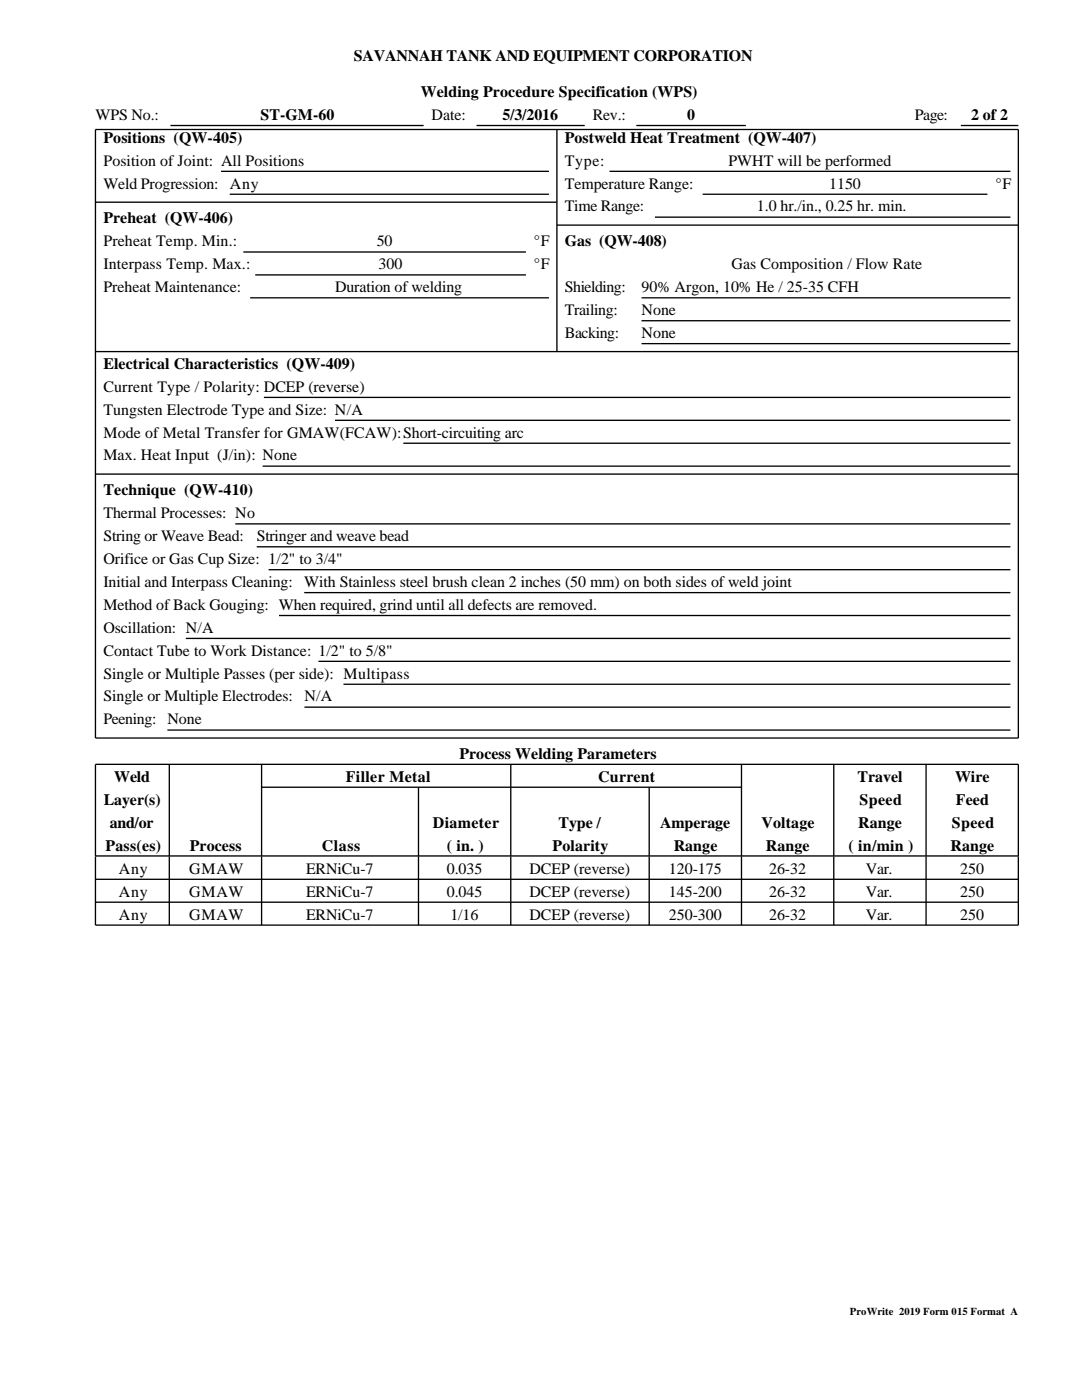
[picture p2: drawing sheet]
<svg xmlns="http://www.w3.org/2000/svg" width="216mm" height="279mm" viewBox="0 0 216 279" stroke-linecap="round" stroke-linejoin="round" font-family="sans-serif">
<defs><g id="words">
<g font-size="3.2">
<text x="70.6" y="12.2">SAVANNAH TANK AND EQUIPMENT CORPORATION</text>
<text x="19" y="23.9">WPS No.:</text>
<text x="52" y="23.9">ST-GM-60</text>
<text x="83.9" y="19.3">Welding Procedure Specification (WPS)</text>
<text x="86.1" y="23.9">Date:</text>
<text x="100.2" y="23.9">5/3/2016</text>
<text x="118.3" y="23.9">Rev.:</text>
<text x="137.1" y="23.9">0</text>
<text x="182.6" y="23.9">Page:</text>
<text x="193.8" y="23.9">2 of 2</text>
<text x="20.6" y="28.5">Positions (QW-405)</text>
<text x="112.7" y="28.5">Postweld Heat Treatment (QW-407)</text>
<text x="20.6" y="33.1">Position of Joint: All Positions</text>
<text x="112.7" y="33.1">Type:</text>
<text x="145.3" y="33.1">PWHT will be performed</text>
<text x="20.6" y="37.6">Weld Progression: Any</text>
<text x="112.7" y="37.6">Temperature Range:</text>
<text x="165.4" y="37.6">1150</text>
<text x="198.6" y="37.6">°F</text>
<text x="20.6" y="44.6">Preheat (QW-406)</text>
<text x="112.7" y="42.2">Time Range:</text>
<text x="151" y="42.2">1.0 hr./in., 0.25 hr. min.</text>
<text x="20.6" y="49.2">Preheat Temp. Min.:</text>
<text x="20.6" y="53.7">Interpass Temp. Max.:</text>
<text x="75.2" y="49.2">50</text>
<text x="75.6" y="53.7">300</text>
<text x="106.5" y="49.2">°F</text>
<text x="106.5" y="53.7">°F</text>
<text x="112.7" y="49.2">Gas (QW-408)</text>
<text x="146" y="53.7">Gas Composition / Flow Rate</text>
<text x="20.6" y="58.3">Preheat Maintenance:</text>
<text x="66.9" y="58.3">Duration of welding</text>
<text x="112.7" y="58.3">Shielding:</text>
<text x="128" y="58.3">90% Argon, 10% He / 25-35 CFH</text>
<text x="112.7" y="62.9">Trailing:</text>
<text x="128" y="62.9">None</text>
<text x="112.7" y="67.4">Backing:</text>
<text x="128" y="67.4">None</text>
<text x="20.6" y="73.6">Electrical Characteristics (QW-409)</text>
<text x="20.6" y="78.2">Current Type / Polarity: DCEP (reverse)</text>
<text x="20.6" y="82.7">Tungsten Electrode Type and Size: N/A</text>
<text x="20.6" y="87.3">Mode of Metal Transfer for GMAW(FCAW):Short-circuiting arc</text>
<text x="20.6" y="91.9">Max. Heat Input (J/in): None</text>
<text x="20.6" y="98.8">Technique (QW-410)</text>
<text x="20.6" y="103.4">Thermal Processes: No</text>
<text x="20.6" y="108">String or Weave Bead:</text>
<text x="51.2" y="108">Stringer and weave bead</text>
<text x="20.6" y="112.6">Orifice or Gas Cup Size: 1/2&quot; to 3/4&quot;</text>
<text x="20.6" y="117.1">Initial and Interpass Cleaning:</text>
<text x="60.7" y="117.1">With Stainless steel brush clean 2 inches (50 mm) on both sides of weld joint</text>
<text x="20.6" y="121.7">Method of Back Gouging: When required, grind until all defects are removed.</text>
<text x="20.6" y="126.3">Oscillation: N/A</text>
<text x="20.6" y="130.8">Contact Tube to Work Distance: 1/2&quot; to 5/8&quot;</text>
<text x="20.6" y="135.4">Single or Multiple Passes (per side): Multipass</text>
<text x="20.6" y="140">Single or Multiple Electrodes:</text>
<text x="60.7" y="140">N/A</text>
<text x="20.6" y="144.6">Peening: None</text>
<text x="91.7" y="151.5">Process Welding Parameters</text>
<text x="20.7" y="160.7">Layer(s)</text>
<text x="22.8" y="156.1">Weld</text>
<text x="69" y="156.1">Filler Metal</text>
<text x="119.4" y="156.1">Current</text>
<text x="171.1" y="156.1">Travel</text>
<text x="171.5" y="160.7">Speed</text>
<text x="190.6" y="156.1">Wire</text>
<text x="190.7" y="160.7">Feed</text>
<text x="21.9" y="165.2">and/or</text>
<text x="86.4" y="165.2">Diameter</text>
<text x="111.5" y="165.2">Type /</text>
<text x="131.7" y="165.2">Amperage</text>
<text x="152" y="165.2">Voltage</text>
<text x="171.3" y="165.2">Range</text>
<text x="189.9" y="165.2">Speed</text>
<text x="21" y="169.8">Pass(es)</text>
<text x="37.9" y="169.8">Process</text>
<text x="64.2" y="169.8">Class</text>
<text x="89.1" y="169.8">( in. )</text>
<text x="110.3" y="169.8">Polarity</text>
<text x="134.4" y="169.8">Range</text>
<text x="152.8" y="169.8">Range</text>
<text x="169.3" y="169.8">( in/min )</text>
<text x="189.7" y="169.8">Range</text>
<text x="23.7" y="174.4">Any</text>
<text x="23.7" y="178.9">Any</text>
<text x="37.8" y="174.4">GMAW</text>
<text x="37.8" y="178.9">GMAW</text>
<text x="61.1" y="174.4">ERNiCu-7</text>
<text x="61.1" y="178.9">ERNiCu-7</text>
<text x="89.1" y="174.4">0.035</text>
<text x="89.1" y="178.9">0.045</text>
<text x="105.6" y="174.4">DCEP (reverse)</text>
<text x="105.6" y="178.9">DCEP (reverse)</text>
<text x="133.5" y="174.4">120-175</text>
<text x="133.5" y="178.9">145-200</text>
<text x="153.5" y="174.4">26-32</text>
<text x="153.5" y="178.9">26-32</text>
<text x="172.8" y="174.4">Var.</text>
<text x="172.8" y="178.9">Var.</text>
<text x="191.6" y="174.4">250</text>
<text x="191.6" y="178.9">250</text>
<text x="23.7" y="183.5">Any</text>
<text x="37.8" y="183.5">GMAW</text>
<text x="61.1" y="183.5">ERNiCu-7</text>
<text x="89.9" y="183.5">1/16</text>
<text x="105.6" y="183.5">DCEP (reverse)</text>
<text x="133.5" y="183.5">250-300</text>
<text x="153.5" y="183.5">26-32</text>
<text x="172.8" y="183.5">Var.</text>
<text x="191.6" y="183.5">250</text>
</g>
<text font-size="2.1" x="169.6" y="262.5">ProWrite 2019 Form 015 Format A</text>
</g></defs>
<g fill="none" stroke="#000" stroke-width=".26">
<path d="M19 25.8h184.2v121.5h-184.2zM34 25.1h50.5M44.1 34.2h65.4M45.8 38.8h63.7M95.1 25.1h21.6M111.1 25.8v44.4M121.6 34.2h80M127 25.1h21.8M140.2 38.8h56.8M191.7 25.1h11.5M19 40.4h92.1M48.6 50.3h56.3"/>
<path d="M49.9 59.4h59.6M50.9 54.9h54M111.1 44.9h92.1M128 59.4h73.6M130.7 43.3h70.9M19 70.2h184.2M52.7 79.3h148.9M128 64h73.6M128 68.6h73.6M19 94.6h184.2M52.4 93h149.2M66.8 83.9h134.8"/>
<path d="M80.5 88.5h121.1M46.9 104.6h154.7M51.2 109.1h150.4M53.6 113.7h148M60.7 118.3h140.9M37.1 127.4h164.5M55.7 122.8h145.9M63.5 132h138.1M68.5 136.6h133.1M19 152.5h184.2v18.3h-184.2zM33.4 145.7h168.2M33.8 152.5v18.3"/>
<path d="M52.2 152.5v18.3M52.2 157.1h95.8M60.7 141.1h140.9M83.5 157.1v13.7M101.9 152.5v18.3M129.5 157.1v13.7M148 152.5v18.3M166.4 152.5v18.3M184.8 152.5v18.3M19 170.9v13.7h184.2v-13.7M19 175.5h184.2M33.8 170.9v13.7"/>
<path d="M52.2 170.9v13.7M83.5 170.9v13.7M101.9 170.9v13.7M129.5 170.9v13.7M148 170.9v13.7M166.4 170.9v13.7M184.8 170.9v13.7M19 180.1h184.2"/>
</g>
<use href="#words"/>
</svg>
